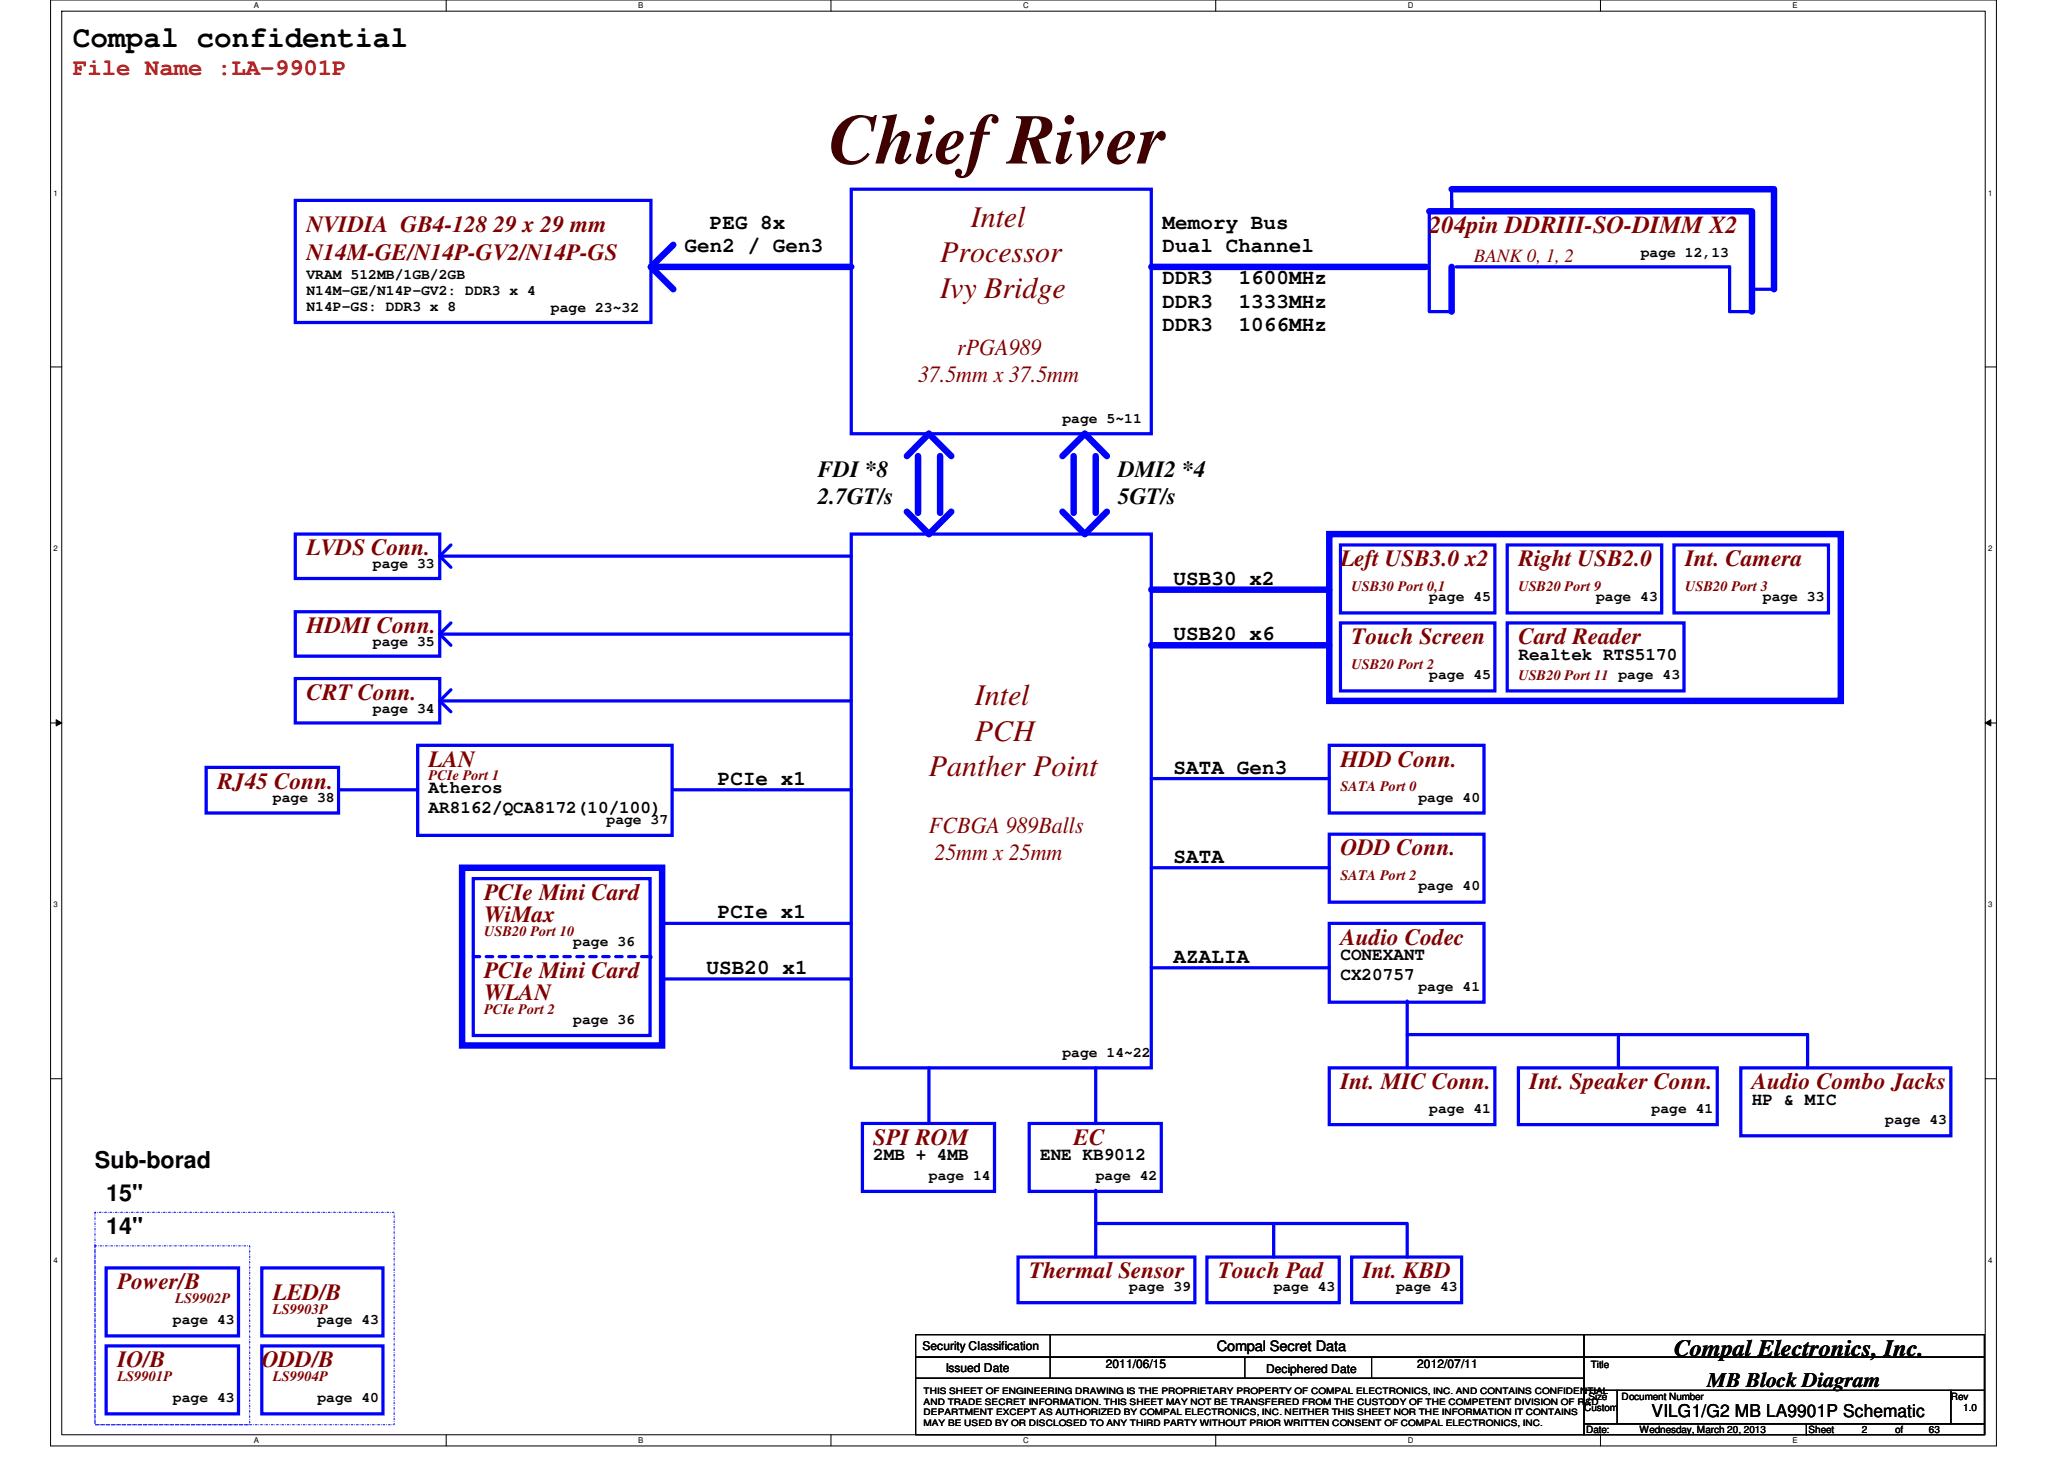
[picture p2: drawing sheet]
<svg xmlns="http://www.w3.org/2000/svg" width="297mm" height="210mm" viewBox="0 0 297 210" stroke-linecap="round" stroke-linejoin="round" font-family="sans-serif">
<defs><g id="words">
<text font-size="10.2" fill="#400000" x="119.3" y="23.5">Chief River</text>
<text font-size="4.3" x="10.5" y="6.8">Compal confidential</text>
<g font-size="4.3" fill="#800000">
<text x="139.7" y="32.7">Intel</text>
<text x="135.3" y="37.8">Processor</text>
<text x="135.3" y="42.8">Ivy Bridge</text>
<text x="140.3" y="101.5">Intel</text>
<text x="140.3" y="106.6">PCH</text>
<text x="133.7" y="111.6">Panther Point</text>
</g>
<text font-size="3.5" fill="#800000" x="205.7" y="33.6">204pin DDRIII-SO-DIMM X2</text>
<text font-size="3.3" fill="#f00" x="10.5" y="10.8">File Name :LA-9901P</text>
<g font-size="3.3" fill="#800000">
<text x="44.1" y="33.4">NVIDIA GB4-128 29 x 29 mm</text>
<text x="44.1" y="37.3">N14M-GE/N14P-GV2/N14P-GS</text>
<text x="137.8" y="51">rPGA989</text>
<text x="132.1" y="54.9">37.5mm x 37.5mm</text>
<text x="44.1" y="79.9">LVDS Conn.</text>
<text x="192.9" y="81.4">Left USB3.0 x2</text>
<text x="218.5" y="81.4">Right USB2.0</text>
<text x="242.5" y="81.4">Int. Camera</text>
<text x="44.1" y="91.1">HDMI Conn.</text>
<text x="194.5" y="92.7">Touch Screen</text>
<text x="218.5" y="92.7">Card Reader</text>
<text x="44.1" y="100.7">CRT Conn.</text>
<text x="31.3" y="113.5">RJ45 Conn.</text>
<text x="61.7" y="110.3">LAN</text>
<text x="192.9" y="110.3">HDD Conn.</text>
<text x="133.7" y="119.8">FCBGA 989Balls</text>
<text x="134.5" y="123.8">25mm x 25mm</text>
<text x="192.9" y="123.1">ODD Conn.</text>
<text x="69.7" y="129.5">PCIe Mini Card</text>
<text x="69.7" y="132.7">WiMax</text>
<text x="192.9" y="135.9">Audio Codec</text>
<text x="69.7" y="140.7">PCIe Mini Card</text>
<text x="69.7" y="143.9">WLAN</text>
<text x="192.9" y="156.7">Int. MIC Conn.</text>
<text x="220.1" y="156.7">Int. Speaker Conn.</text>
<text x="252.1" y="156.7">Audio Combo Jacks</text>
<text x="125.7" y="164.7">SPI ROM</text>
<text x="154.5" y="164.7">EC</text>
<text x="16.9" y="185.5">Power/B</text>
<text x="148.1" y="183.9">Thermal Sensor</text>
<text x="175.3" y="183.9">Touch Pad</text>
<text x="196.1" y="183.9">Int. KBD</text>
<text x="39.3" y="187.1">LED/B</text>
<text x="16.9" y="196.7">IO/B</text>
<text x="37.7" y="196.7">ODD/B</text>
</g>
<g font-size="3.3">
<text x="117.7" y="68.7">FDI *8</text>
<text x="160.9" y="68.7">DMI2 *4</text>
<text x="117.7" y="72.6">2.7GT/s</text>
<text x="160.9" y="72.6">5GT/s</text>
<text x="13.7" y="168">Sub-borad</text>
<text x="15.3" y="172.8">15&quot;</text>
<text x="15.3" y="177.5">14&quot;</text>
<text x="240.9" y="195.1">Compal Electronics, Inc.</text>
</g>
<g font-size="3">
<text x="102.1" y="32.9">PEG 8x</text>
<text x="167.3" y="32.9">Memory Bus</text>
<text x="98.5" y="36.3">Gen2 / Gen3</text>
<text x="167.3" y="36.3">Dual Channel</text>
<text x="167.3" y="40.9">DDR3　1600MHz</text>
<text x="167.3" y="44.3">DDR3　1333MHz</text>
<text x="167.3" y="47.7">DDR3　1066MHz</text>
<text x="168.9" y="84.1">USB30 x2</text>
<text x="168.9" y="92.1">USB20 x6</text>
<text x="103.3" y="112.9">PCIe x1</text>
<text x="168.9" y="111.3">SATA Gen3</text>
<text x="168.9" y="124.1">SATA</text>
<text x="103.3" y="132.1">PCIe x1</text>
<text x="101.7" y="140.1">USB20 x1</text>
<text x="168.9" y="138.5">AZALIA</text>
<text x="245.7" y="199.6">MB Block Diagram</text>
</g>
<text font-size="2.7" fill="#800000" x="212.1" y="37.7">BANK 0, 1, 2</text>
<g font-size="2.5">
<text x="218.5" y="94.9">Realtek RTS5170</text>
<text x="61.7" y="114.1">Atheros</text>
<text x="61.7" y="116.9">AR8162/QCA8172(10/100)</text>
<text x="192.9" y="138.1">CONEXANT</text>
<text x="192.9" y="140.9">CX20757</text>
<text x="252.1" y="158.9">HP &amp; MIC</text>
<text x="125.7" y="166.9">2MB + 4MB</text>
<text x="149.7" y="166.9">ENE KB9012</text>
<text x="237.7" y="203.9">VILG1/G2 MB LA9901P Schematic</text>
</g>
<g font-size="2.1">
<text x="44.1" y="40.1">VRAM 512MB/1GB/2GB</text>
<text x="236.1" y="36.9">page 12,13</text>
<text x="44.1" y="42.4">N14M-GE/N14P-GV2: DDR3 x 4</text>
<text x="44.1" y="44.7">N14P-GS: DDR3 x 8</text>
<text x="79.3" y="44.9">page 23~32</text>
<text x="152.9" y="60.9">page 5~11</text>
<text x="53.7" y="81.7">page 33</text>
<text x="205.7" y="86.5">page 45</text>
<text x="229.7" y="86.5">page 43</text>
<text x="253.7" y="86.5">page 33</text>
<text x="53.7" y="92.9">page 35</text>
<text x="205.7" y="97.7">page 45</text>
<text x="53.7" y="102.5">page 34</text>
<text x="39.3" y="115.3">page 38</text>
<text x="87.3" y="118.5">page 37</text>
<text x="204.1" y="115.3">page 40</text>
<text x="204.1" y="128.1">page 40</text>
<text x="82.5" y="136.1">page 36</text>
<text x="204.1" y="142.5">page 41</text>
<text x="82.5" y="147.3">page 36</text>
<text x="152.9" y="152.1">page 14~22</text>
<text x="205.7" y="160.1">page 41</text>
<text x="237.7" y="160.1">page 41</text>
<text x="271.3" y="161.7">page 43</text>
<text x="133.7" y="169.7">page 14</text>
<text x="157.7" y="169.7">page 42</text>
<text x="162.5" y="185.7">page 39</text>
<text x="183.3" y="185.7">page 43</text>
<text x="200.9" y="185.7">page 43</text>
<text x="24.9" y="190.5">page 43</text>
<text x="45.7" y="190.5">page 43</text>
<text x="175.1" y="194.4">Compal Secret Data</text>
<text x="24.9" y="201.7">page 43</text>
<text x="45.7" y="201.7">page 40</text>
</g>
<g font-size="2.1" fill="#800000">
<text x="194.5" y="85">USB30 Port 0,1</text>
<text x="218.5" y="85">USB20 Port 9</text>
<text x="242.5" y="85">USB20 Port 3</text>
<text x="194.5" y="96.2">USB20 Port 2</text>
<text x="218.5" y="97.8">USB20 Port 11 page 43</text>
<text x="61.7" y="112.2">PCIe Port 1</text>
<text x="192.9" y="113.8">SATA Port 0</text>
<text x="192.9" y="126.7">SATA Port 2</text>
<text x="69.7" y="134.7">USB20 Port 10</text>
<text x="69.7" y="145.8">PCIe Port 2</text>
<text x="25.2" y="187.5">LS9902P</text>
<text x="39.3" y="189.1">LS9903P</text>
<text x="16.9" y="198.7">LS9901P</text>
<text x="39.3" y="198.7">LS9904P</text>
</g>
<g font-size="1.7">
<text x="132.8" y="194.3">Security Classification</text>
<text x="136.1" y="197.3">Issued Date</text>
<text x="159.1" y="196.8">2011/06/15</text>
<text x="182.2" y="197.5">Deciphered Date</text>
<text x="204" y="196.8">2012/07/11</text>
</g>
<g font-size="1.4">
<text x="228.9" y="196.8">Title</text>
<text x="228" y="203">Custom</text>
<text x="228.6" y="201.4">Size</text>
<text x="233.4" y="201.4">Document Number</text>
<text x="280.8" y="201.4">Rev</text>
<text x="282.5" y="203">1.0</text>
<text x="228.3" y="206.2">Date:</text>
<text x="236" y="206.2">Wednesday, March 20, 2013</text>
<text x="260.3" y="206.2">Sheet</text>
<text x="268" y="206.2">2</text>
<text x="272.8" y="206.2">of</text>
<text x="277.6" y="206.2">63</text>
</g>
<g font-size="1.3">
<text x="132.9" y="200.6">THIS SHEET OF ENGINEERING DRAWING IS THE PROPRIETARY PROPERTY OF COMPAL ELECTRONICS, INC. AND CONTAINS CONFIDENTIAL</text>
<text x="132.9" y="202.1">AND TRADE SECRET INFORMATION. THIS SHEET MAY NOT BE TRANSFERED FROM THE CUSTODY OF THE COMPETENT DIVISION OF R&amp;D</text>
<text x="132.9" y="203.6">DEPARTMENT EXCEPT AS AUTHORIZED BY COMPAL ELECTRONICS, INC. NEITHER THIS SHEET NOR THE INFORMATION IT CONTAINS</text>
<text x="132.9" y="205.1">MAY BE USED BY OR DISCLOSED TO ANY THIRD PARTY WITHOUT PRIOR WRITTEN CONSENT OF COMPAL ELECTRONICS, INC.</text>
</g>
<g font-size="1.1">
<text x="36.5" y="1.1">A</text>
<text x="91.9" y="1.1">B</text>
<text x="147.2" y="1.1">C</text>
<text x="202.6" y="1.1">D</text>
<text x="258" y="1.1">E</text>
<text x="7.7" y="28.2">1</text>
<text x="286.1" y="28.2">1</text>
<text x="7.7" y="79.3">2</text>
<text x="286.1" y="79.3">2</text>
<text x="7.7" y="130.6">3</text>
<text x="286.1" y="130.6">3</text>
<text x="7.7" y="181.7">4</text>
<text x="286.1" y="181.7">4</text>
<text x="36.5" y="207.6">A</text>
<text x="91.9" y="207.6">B</text>
<text x="147.2" y="207.6">C</text>
<text x="202.6" y="207.6">D</text>
<text x="258" y="207.6">E</text>
</g>
</g></defs>
<path d="M7.3 0h280v208h-280zM8.9 1.6h276.8v204.8h-276.8z" fill="none" stroke="#000" stroke-width=".14"/>
<g fill="#fff">
<path d="M36.5 .2h.7v1.2h-.7z"/>
<path d="M36.5 206.6h.7v1.2h-.7z"/>
</g>
<path d="M64.2 0v1.6M64.2 206.4v1.6" fill="none" stroke="#000" stroke-width=".14"/>
<g fill="#fff">
<path d="M91.9 .2h.7v1.2h-.7z"/>
<path d="M91.9 206.6h.7v1.2h-.7z"/>
</g>
<path d="M119.6 0v1.6M119.6 206.4v1.6" fill="none" stroke="#000" stroke-width=".14"/>
<g fill="#fff">
<path d="M147.2 .2h.8v1.2h-.8z"/>
<path d="M147.2 206.6h.8v1.2h-.8z"/>
</g>
<path d="M175 0v1.6M175 206.4v1.6" fill="none" stroke="#000" stroke-width=".14"/>
<g fill="#fff">
<path d="M202.6 .2h.8v1.2h-.8z"/>
<path d="M202.6 206.6h.8v1.2h-.8z"/>
</g>
<path d="M230.3 0v1.6M230.3 206.4v1.6" fill="none" stroke="#000" stroke-width=".14"/>
<g fill="#fff">
<path d="M258 .2h.7v1.2h-.7z"/>
<path d="M258 206.6h.7v1.2h-.7z"/>
<path d="M7.7 27.2h.6v1.2h-.6z"/>
<path d="M286.1 27.2h.6v1.2h-.6z"/>
<path d="M7.7 78.4h.6v1.1h-.6z"/>
<path d="M286.1 78.4h.6v1.1h-.6z"/>
</g>
<path d="M7.3 52.8h1.6M285.7 52.8h1.6" fill="none" stroke="#000" stroke-width=".14"/>
<g fill="#fff">
<path d="M7.7 129.6h.6v1.2h-.6z"/>
<path d="M286.1 129.6h.6v1.2h-.6z"/>
</g>
<path d="M7.3 104h1.6M8.1 103.5l.8 .5-.8 .4zM285.7 104h1.6M285.7 104l.8-.5v.9z" fill="none" stroke="#000" stroke-width=".14"/>
<path d="M8.1 103.5l.8 .5-.8 .4zM285.7 104l.8-.5v.9z" fill="#000"/>
<g fill="#fff">
<path d="M7.7 180.8h.6v1.1h-.6z"/>
<path d="M286.1 180.8h.6v1.1h-.6z"/>
</g>
<path d="M7.3 155.2h1.6M285.7 155.2h1.6" fill="none" stroke="#000" stroke-width=".14"/>
<g fill="none" stroke="#00f" stroke-width=".47">
<path d="M42.5 28.8h51.2v17.6h-51.2zM122.5 27.2h43.2v35.2h-43.2zM205.7 30.4v14.4h3.2M208.9 27.2v3.2v-1.6M209.5 38.4h39.4v6.4h3.2M252.1 41.6h3.2M42.5 76.8h20.8v6.4h-20.8zM64.9 78.4l-1.6 1.6M192.9 78.4h22.2v9.8h-22.2zM216.9 78.4h22.2v9.8h-22.2zM240.9 78.4h22.2v9.8h-22.2zM42.5 88h20.8v6.4h-20.8z"/>
<path d="M42.5 97.6h20.8v6.4h-20.8zM63.3 91.2h59.2M63.3 80h59.2M63.3 80l1.6 1.6M63.3 91.2l1.6 1.6M64.9 89.6l-1.6 1.6M64.9 99.2l-1.6 1.6M216.9 89.6h25.5v9.8h-25.5zM29.7 110.4h19v6.6h-19zM48.9 113.6h11.2M60.1 107.2h36.6v13h-36.6zM63.3 100.8h59.2"/>
<path d="M63.3 100.8l1.6 1.6M96.9 113.6h25.6M165.7 112h25.6M191.3 107.2h22.3v9.8h-22.3zM68.1 126.4h25.5v22.6h-25.5zM165.7 139.2h25.6M165.7 124.8h25.6M191.3 120h22.3v9.8h-22.3zM191.3 132.8h22.3v11.4h-22.3zM133.7 153.6v8M157.7 153.6v8M191.3 153.6h23.8v8.2h-23.8z"/>
<path d="M202.5 144v9.6M202.5 148.8h57.6v4.8M218.5 153.6h28.6v8.2h-28.6zM232.9 148.8v4.8M124.1 161.6h19v9.8h-19zM148.1 161.6h19v9.8h-19zM157.7 171.2v9.6M157.7 176h44.8v4.8M183.3 176v4.8M146.5 180.8h25.5v6.6h-25.5zM173.7 180.8h19v6.6h-19zM194.5 180.8h15.9v6.6h-15.9z"/>
</g>
<path d="M93.7 38.4l3.2 3.2M93.7 38.4h28.8M96.9 35.2l-3.2 3.2M165.7 38.4h39.5M205.7 30.4h46.4v14.4M208.9 27.2h46.4v14.4M208.9 38.4v6.4M191.3 76.8h73.6v24h-73.6zM165.7 84.8h25.6M165.7 92.8h25.6" fill="none" stroke="#00f" stroke-width=".93"/>
<path d="M68.1 137.6h25.6" fill="none" stroke="#00f" stroke-width=".47" stroke-dasharray=".9 .9"/>
<circle cx="93.7" cy="137.6" r=".23" fill="#00f" stroke-dasharray=".9 .9"/>
<path d="M130.5 65.6l3.2-3.2 3.2 3.2M130.5 73.6l3.2 3.2 3.2-3.2M132.1 65.6v8.2M135.3 65.6v8.2M152.9 73.6l3.2 3.2 3.2-3.2M152.9 65.6l3.2-3.2 3.2 3.2M154.5 65.6v8.2M157.7 65.6v8.2M66.5 124.8h28.8v25.6h-28.8z" fill="none" stroke="#00f" stroke-width=".93"/>
<path d="M122.5 76.8h43.2v76.8h-43.2zM192.9 89.6h22.2v9.8h-22.2zM95.3 132.8h27.2M95.3 140.8h27.2M250.5 153.6h30.3v9.8h-30.3zM15.3 182.4h19v9.8h-19zM15.3 193.6h19v9.8h-19zM37.7 193.6h17.4v9.8h-17.4zM37.7 182.4h17.4v9.8h-17.4z" fill="none" stroke="#00f" stroke-width=".47"/>
<path d="M13.7 174.4h43v30.6h-43zM13.7 179.2h22.2v25.8h-22.2z" fill="none" stroke="#00f" stroke-width=".14" stroke-dasharray=".3 .3 0 .3"/>
<g fill="none" stroke="#000" stroke-width=".14">
<path d="M131.8 192h96.2v3.2h-96.2zM131.8 195.2h96.2v3.1h-96.2zM131.8 198.3h96.2v8.1h-96.2zM151.1 192v6.3M179.2 195.2v3.1M197.4 195.2v3.1M228 192h57.6v3.2h-57.6zM228 195.2h57.6v4.8h-57.6zM228 200h4.7v4.9h-4.7zM228 204.9h32v1.5h-32zM232.7 200h48.1v4.9h-48.1zM260 204.9h25.6v1.5h-25.6z"/>
<path d="M280.8 200h4.8v4.9h-4.8z"/>
</g>
<use href="#words"/>
</svg>
